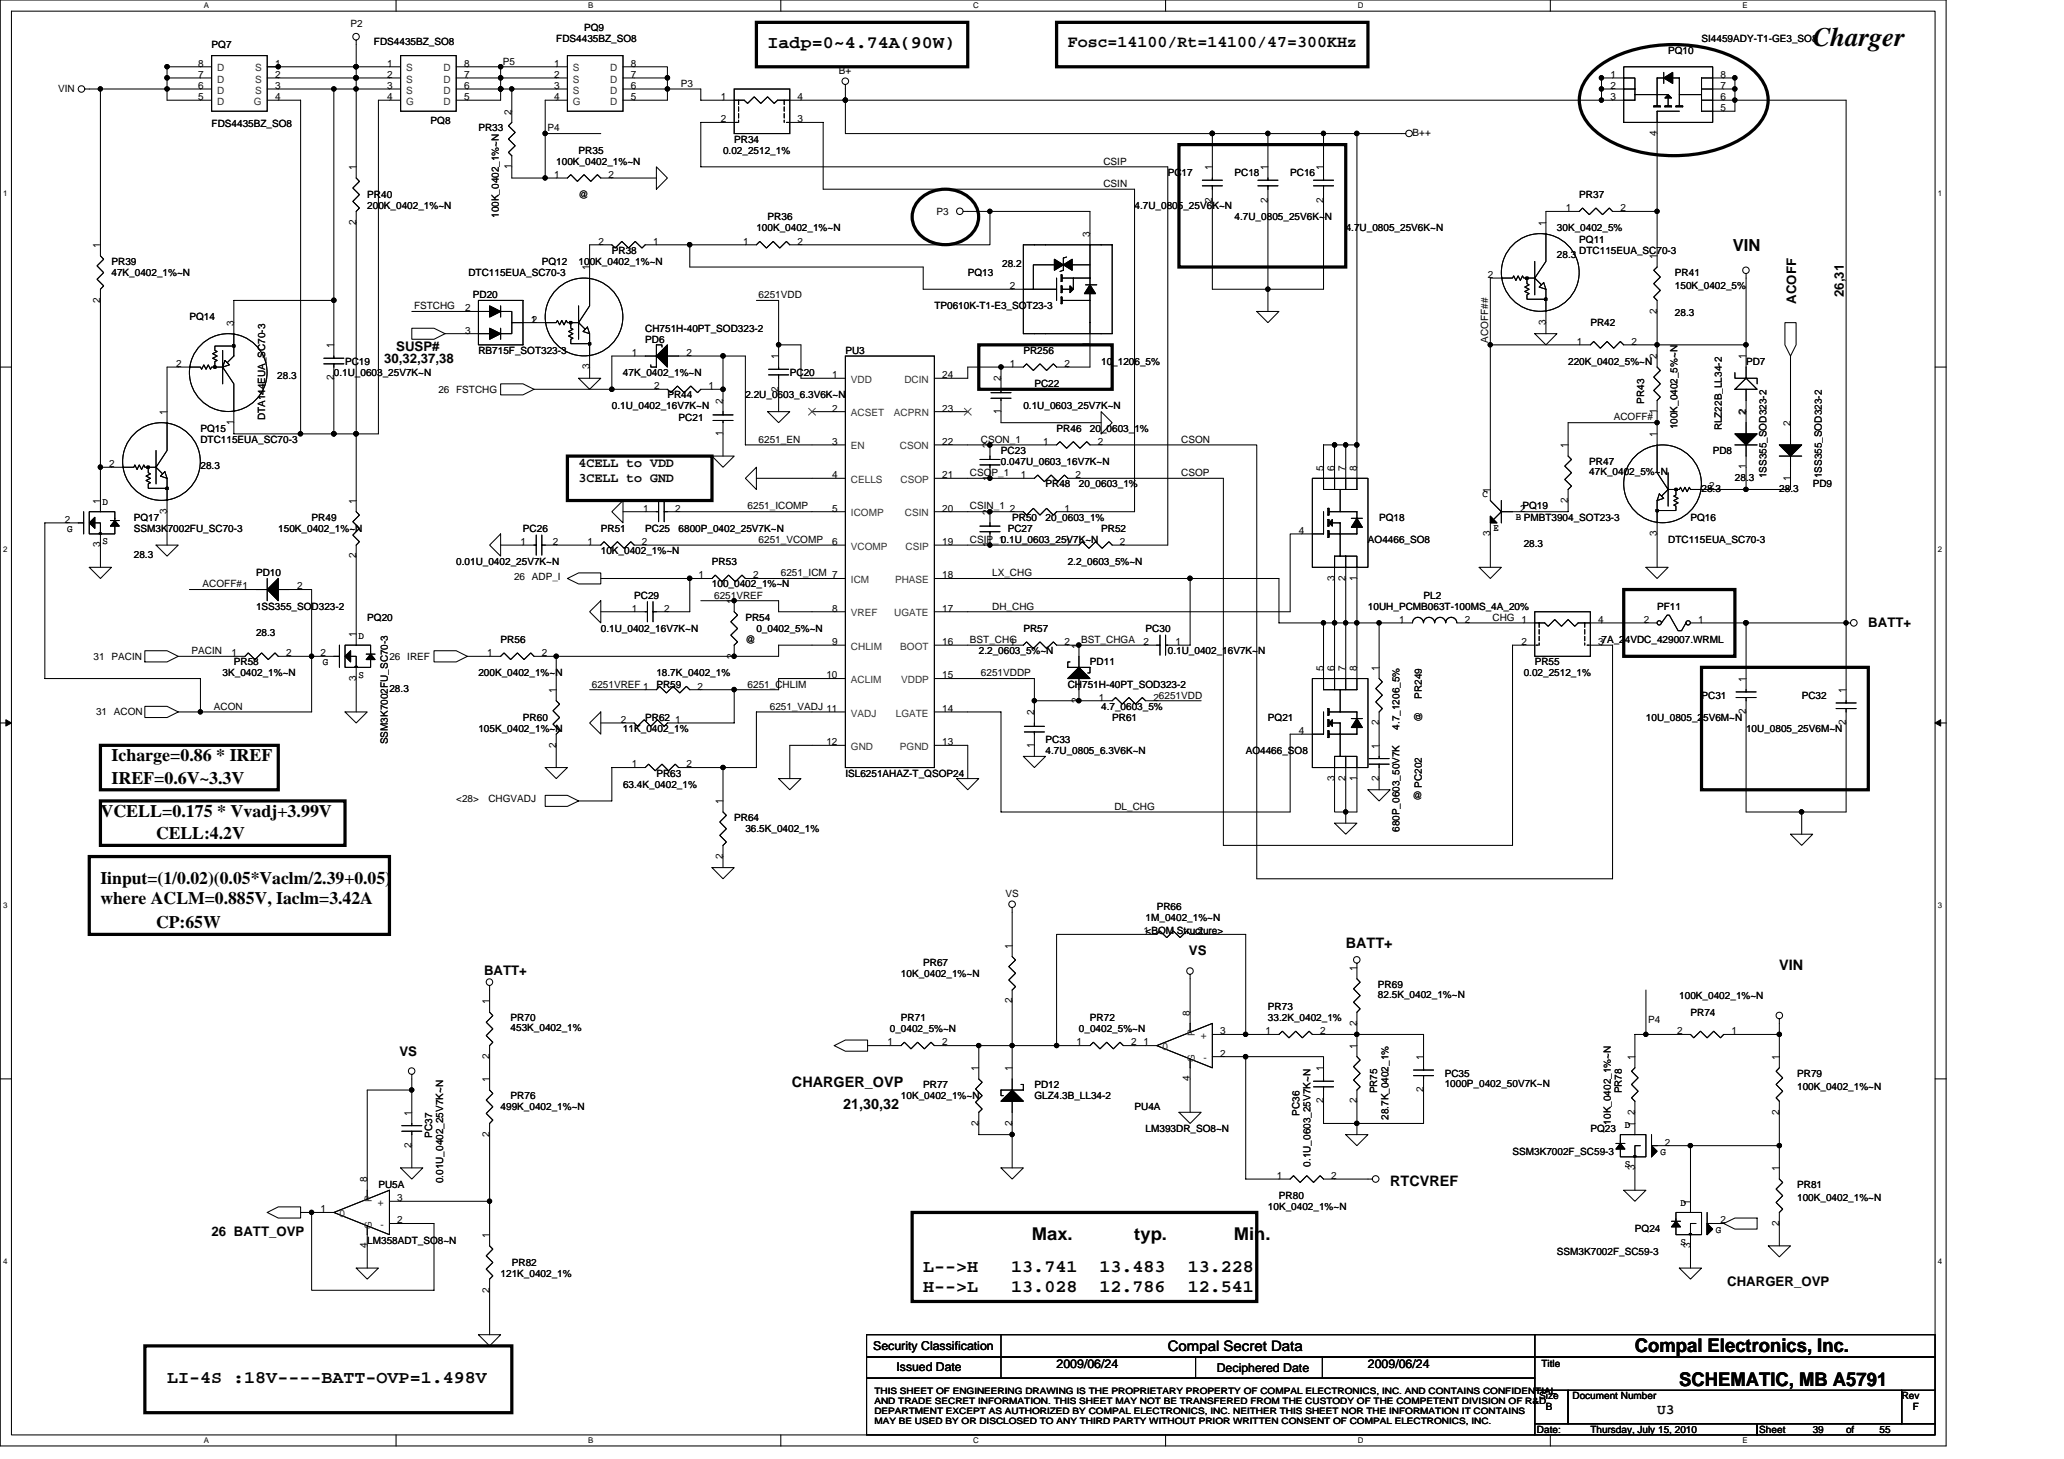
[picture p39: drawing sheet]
<svg xmlns="http://www.w3.org/2000/svg" width="297mm" height="210mm" viewBox="0 0 297 210" stroke-linecap="round" stroke-linejoin="round" font-family="sans-serif">
<defs><g id="words">
<text font-size="3.8" x="260.9" y="6.7">Charger</text>
<g font-size="2.7">
<text x="235.3" y="194.5">Compal Electronics, Inc.</text>
<text x="241.7" y="199.3">SCHEMATIC, MB A5791</text>
</g>
<g font-size="2.5">
<text x="110.5" y="6.9">Iadp=0~4.74A(90W)</text>
<text x="16" y="112.7">IREF=0.6V~3.3V</text>
<text x="16" y="109.5">Icharge=0.86 * IREF</text>
<text x="14.5" y="117.5">VCELL=0.175 * Vvadj+3.99V</text>
<text x="22.5" y="120.7">CELL:4.2V</text>
<text x="14.5" y="127.1">Iinput=(1/0.02)(0.05*Vaclm/2.39+0.05)</text>
<text x="14.5" y="130.1">where ACLM=0.885V, Iaclm=3.42A</text>
<text x="22.5" y="133.5">CP:65W</text>
<text x="148.5" y="178.4">Max.</text>
<text x="163.2" y="178.4">typ.</text>
<text x="177.6" y="178.4">Min.</text>
<text x="132.8" y="183">L--&gt;H</text>
<text x="132.8" y="185.9">H--&gt;L</text>
<text x="145.5" y="183">13.741</text>
<text x="145.5" y="185.9">13.028</text>
<text x="158.2" y="183">13.483</text>
<text x="158.2" y="185.9">12.786</text>
<text x="170.9" y="183">13.228</text>
<text x="170.9" y="185.9">12.541</text>
<text x="24" y="199">LI-4S :18V----BATT-OVP=1.498V</text>
</g>
<g font-size="2.4">
<text x="153.7" y="6.8">Fosc=14100/Rt=14100/47=300KHz</text>
<text x="249.4" y="36.2">VIN</text>
</g>
<g font-size="2.1">
<text x="193.7" y="136.4">BATT+</text>
<text x="256.1" y="139.6">VIN</text>
<text x="114" y="156.4">CHARGER_OVP</text>
<text x="121.3" y="159.6">21,30,32</text>
<text x="200.1" y="170.6">RTCVREF</text>
<text x="168.1" y="194.4">Compal Secret Data</text>
<text x="238.5" y="203.4">U3</text>
</g>
<g font-size="1.9">
<text x="258.5" y="43.7" transform="rotate(-90 258.5 43.7)">ACOFF</text>
<text x="265.4" y="42.7" transform="rotate(-90 265.4 42.7)">26,31</text>
<text x="55.3" y="52.2">30,32,37,38</text>
<text x="57" y="50.6">SUSP#</text>
<text x="83.3" y="67.2">4CELL to VDD</text>
<text x="83.3" y="69.4">3CELL to GND</text>
<text x="268.9" y="90.3">BATT+</text>
<text x="171.1" y="137.5">VS</text>
<text x="69.7" y="140.3">BATT+</text>
<text x="57.5" y="151.9">VS</text>
<text x="30.5" y="177.8">26 BATT_OVP</text>
<text x="248.6" y="185">CHARGER_OVP</text>
</g>
<g font-size="1.8">
<text x="125.7" y="194.2">Security Classification</text>
<text x="129" y="197.3">Issued Date</text>
<text x="152.1" y="196.8">2009/06/24</text>
<text x="175.1" y="197.4">Deciphered Date</text>
<text x="196.9" y="196.8">2009/06/24</text>
</g>
<g font-size="1.4">
<text x="50.5" y="3.9">P2</text>
<text x="84" y="4.5">PQ9</text>
<text x="28.5" y="9.6">8</text>
<text x="28.5" y="11.2">7</text>
<text x="30.5" y="6.9">PQ7</text>
<text x="39.6" y="9.6">1</text>
<text x="39.6" y="11.2">2</text>
<text x="53.8" y="6.4">FDS4435BZ_SO8</text>
<text x="55.7" y="9.6">1</text>
<text x="55.7" y="11.2">2</text>
<text x="66.8" y="9.6">8</text>
<text x="66.8" y="11.2">7</text>
<text x="72.4" y="9.3">P5</text>
<text x="79.7" y="9.6">1</text>
<text x="79.7" y="11.2">2</text>
<text x="80" y="6.1">FDS4435BZ_SO8</text>
<text x="90.8" y="9.6">8</text>
<text x="90.8" y="11.2">7</text>
<text x="120.7" y="10.6">B+</text>
<text x="231.8" y="11.2">1</text>
<text x="240.1" y="7.7">PQ10</text>
<text x="244.9" y="6.1">SI4459ADY-T1-GE3_SO8</text>
<text x="247.6" y="11.2">8</text>
<text x="8.4" y="13.3">VIN</text>
<text x="28.5" y="12.8">6</text>
<text x="28.5" y="14.4">5</text>
<text x="39.6" y="12.8">3</text>
<text x="39.6" y="14.4">4</text>
<text x="55.7" y="12.8">3</text>
<text x="55.7" y="14.4">4</text>
<text x="62" y="17.8">PQ8</text>
<text x="66.8" y="12.8">6</text>
<text x="66.8" y="14.4">5</text>
<text x="73.6" y="16.5" transform="rotate(-90 73.6 16.5)">2</text>
<text x="79.7" y="12.8">3</text>
<text x="79.7" y="14.4">4</text>
<text x="90.8" y="12.8">6</text>
<text x="90.8" y="14.4">5</text>
<text x="98" y="12.5">P3</text>
<text x="103.7" y="14.4">1</text>
<text x="103.7" y="17.6">2</text>
<text x="114.8" y="17.6">3</text>
<text x="114.8" y="14.4">4</text>
<text x="231.8" y="14.4">3</text>
<text x="231.8" y="12.8">2</text>
<text x="247.6" y="14.4">6</text>
<text x="247.6" y="16">5</text>
<text x="247.6" y="12.8">7</text>
<text x="30.5" y="18.3">FDS4435BZ_SO8</text>
<text x="68.9" y="18.9">PR33</text>
<text x="78.8" y="18.9">P4</text>
<text x="80" y="23.7">100K_0402_1%~N</text>
<text x="83.3" y="22.1">PR35</text>
<text x="104.1" y="22.1">0.02_2512_1%</text>
<text x="105.7" y="20.5">PR34</text>
<text x="158.8" y="23.7">CSIP</text>
<text x="203.3" y="19.5">B++</text>
<text x="238.5" y="19.5" transform="rotate(-90 238.5 19.5)">4</text>
<text x="51.2" y="24.5" transform="rotate(-90 51.2 24.5)">1</text>
<text x="52.8" y="28.5">PR40</text>
<text x="73.6" y="24.3" transform="rotate(-90 73.6 24.3)">1</text>
<text x="79.7" y="25.6">1</text>
<text x="83.3" y="28.5">@</text>
<text x="87.6" y="25.6">2</text>
<text x="158.8" y="26.9">CSIN</text>
<text x="168.1" y="25.3">PC17</text>
<text x="174.5" y="29.1" transform="rotate(-90 174.5 29.1)">2</text>
<text x="174.5" y="24.5" transform="rotate(-90 174.5 24.5)">1</text>
<text x="177.7" y="25.3">PC18</text>
<text x="182.5" y="29.1" transform="rotate(-90 182.5 29.1)">2</text>
<text x="182.5" y="24.5" transform="rotate(-90 182.5 24.5)">1</text>
<text x="185.7" y="25.3">PC16</text>
<text x="190.5" y="29.1" transform="rotate(-90 190.5 29.1)">2</text>
<text x="190.5" y="24.5" transform="rotate(-90 190.5 24.5)">1</text>
<text x="227.3" y="28.5">PR37</text>
<text x="14.4" y="35.7" transform="rotate(-90 14.4 35.7)">1</text>
<text x="51.2" y="32.3" transform="rotate(-90 51.2 32.3)">2</text>
<text x="52.8" y="30.1">200K_0402_1%~N</text>
<text x="71.8" y="31.4" transform="rotate(-90 71.8 31.4)">100K_0402_1%~N</text>
<text x="86.1" y="35.2">2</text>
<text x="94" y="35.2">1</text>
<text x="106.9" y="35.2">1</text>
<text x="108.9" y="33.3">100K_0402_1%~N</text>
<text x="110.5" y="31.7">PR36</text>
<text x="114.8" y="35.2">2</text>
<text x="134.8" y="30.9">P3</text>
<text x="156.8" y="34.1" transform="rotate(-90 156.8 34.1)">3</text>
<text x="163.3" y="30.1">4.7U_0805_25V6K~N</text>
<text x="177.7" y="31.7">4.7U_0805_25V6K~N</text>
<text x="193.7" y="33.3">4.7U_0805_25V6K~N</text>
<text x="222.5" y="32.5" transform="rotate(-90 222.5 32.5)">1</text>
<text x="224.1" y="33.3">30K_0402_5%</text>
<text x="225.4" y="30.4">1</text>
<text x="227.3" y="34.9">PQ11</text>
<text x="233.2" y="30.4">2</text>
<text x="16" y="38.1">PR39</text>
<text x="16" y="39.7">47K_0402_1%~N</text>
<text x="67.4" y="39.7">DTC115EUA_SC70-3</text>
<text x="78" y="38.1">PQ12</text>
<text x="83.3" y="38.1">100K_0402_1%~N</text>
<text x="84.8" y="38.9" transform="rotate(-90 84.8 38.9)">1</text>
<text x="88" y="36.5">PR38</text>
<text x="139.3" y="39.7">PQ13</text>
<text x="144.2" y="38.4">28.2</text>
<text x="145.3" y="41.6">2</text>
<text x="214.1" y="40">2</text>
<text x="224.1" y="37.1">28.3</text>
<text x="227.3" y="36.5">DTC115EUA_SC70-3</text>
<text x="238.5" y="37.3" transform="rotate(-90 238.5 37.3)">1</text>
<text x="241" y="39.7">PR41</text>
<text x="241" y="41.6">150K_0402_5%</text>
<text x="14.4" y="43.5" transform="rotate(-90 14.4 43.5)">2</text>
<text x="27.3" y="46.1">PQ14</text>
<text x="33.6" y="46.9" transform="rotate(-90 33.6 46.9)">3</text>
<text x="59.6" y="44.5">FSTCHG</text>
<text x="66.9" y="44.8">2</text>
<text x="66.9" y="48">3</text>
<text x="68" y="42.9">PD20</text>
<text x="76.4" y="46.4">1</text>
<text x="76.5" y="46.4">2</text>
<text x="92.9" y="47.7">CH751H-40PT_SOD323-2</text>
<text x="109.2" y="42.9">6251VDD</text>
<text x="134.5" y="44.5">TP0610K-T1-E3_SOT23-3</text>
<text x="222.5" y="46.7" transform="rotate(-90 222.5 46.7)">3</text>
<text x="228.9" y="46.9">PR42</text>
<text x="238.5" y="45.1" transform="rotate(-90 238.5 45.1)">2</text>
<text x="241" y="45.5">28.3</text>
<text x="25.3" y="52.8">2</text>
<text x="48" y="50.1" transform="rotate(-90 48 50.1)">1</text>
<text x="49.7" y="52.5">PC19</text>
<text x="68.9" y="50.9">RB715F_SOT323-3</text>
<text x="84.8" y="53.1" transform="rotate(-90 84.8 53.1)">3</text>
<text x="90.9" y="51.2">1</text>
<text x="92.9" y="49.3">PD6</text>
<text x="98.8" y="51.2">2</text>
<text x="112" y="51.7" transform="rotate(-90 112 51.7)">1</text>
<text x="121.7" y="50.9">PU3</text>
<text x="145.3" y="52.8">1</text>
<text x="147.3" y="50.9">PR256</text>
<text x="153.2" y="52.8">2</text>
<text x="156.8" y="49.9" transform="rotate(-90 156.8 49.9)">1</text>
<text x="158.5" y="52.5">10_1206_5%</text>
<text x="214.2" y="49.3" transform="rotate(-90 214.2 49.3)">ACOFF##</text>
<text x="225.7" y="52.5">220K_0402_5%~N</text>
<text x="226.9" y="49.6">1</text>
<text x="234.8" y="49.6">2</text>
<text x="238.5" y="51.7" transform="rotate(-90 238.5 51.7)">2</text>
<text x="251.3" y="51.7" transform="rotate(-90 251.3 51.7)">1</text>
<text x="251.3" y="52.5">PD7</text>
<text x="24" y="59.7" transform="rotate(-90 24 59.7)">1</text>
<text x="39.9" y="54.6">28.3</text>
<text x="48" y="54.7" transform="rotate(-90 48 54.7)">2</text>
<text x="48" y="54.1">0.1U_0603_25V7K~N</text>
<text x="63.1" y="56.5">26 FSTCHG</text>
<text x="88.1" y="58.9">0.1U_0402_16V7K~N</text>
<text x="89.7" y="54.1">47K_0402_1%~N</text>
<text x="94.1" y="56">2</text>
<text x="96.1" y="57.3">PR44</text>
<text x="102" y="56">1</text>
<text x="104" y="58.1" transform="rotate(-90 104 58.1)">2</text>
<text x="107.3" y="57.3">2.2U_0603_6.3V6K~N</text>
<text x="112" y="56.3" transform="rotate(-90 112 56.3)">2</text>
<text x="113.7" y="54.1">PC20</text>
<text x="119.7" y="54.4">1</text>
<text x="119.7" y="59.2">2</text>
<text x="135.6" y="59.2">23</text>
<text x="135.6" y="54.4">24</text>
<text x="144" y="59.5" transform="rotate(-90 144 59.5)">1</text>
<text x="144" y="54.9" transform="rotate(-90 144 54.9)">2</text>
<text x="147.3" y="58.9">0.1U_0603_25V7K~N</text>
<text x="148.9" y="55.7">PC22</text>
<text x="236.6" y="58.1" transform="rotate(-90 236.6 58.1)">PR43</text>
<text x="238.5" y="59.5" transform="rotate(-90 238.5 59.5)">1</text>
<text x="251.3" y="59.7" transform="rotate(-90 251.3 59.7)">2</text>
<text x="28.8" y="62.1">PQ15</text>
<text x="28.8" y="63.7">DTC115EUA_SC70-3</text>
<text x="33.6" y="61.2" transform="rotate(-90 33.6 61.2)">1</text>
<text x="38.2" y="60.5" transform="rotate(-90 38.2 60.5)">DTA144EUA_SC70-3</text>
<text x="97.7" y="60.5">PC21</text>
<text x="104" y="62.7" transform="rotate(-90 104 62.7)">1</text>
<text x="109.2" y="63.7">6251_EN</text>
<text x="119.7" y="64">3</text>
<text x="135.6" y="64">22</text>
<text x="141.2" y="63.7">CSON_1</text>
<text x="142.4" y="64.5" transform="rotate(-90 142.4 64.5)">2</text>
<text x="144.1" y="65.3">PC23</text>
<text x="150.1" y="64">1</text>
<text x="152.1" y="62.1">PR46</text>
<text x="156.9" y="62.1">20_0603_1%</text>
<text x="158" y="64">2</text>
<text x="170" y="63.7">CSON</text>
<text x="225.7" y="64.5" transform="rotate(-90 225.7 64.5)">1</text>
<text x="232.2" y="60.5">ACOFF#</text>
<text x="238.5" y="62.9" transform="rotate(-90 238.5 62.9)">1</text>
<text x="241.4" y="61.8" transform="rotate(-90 241.4 61.8)">100K_0402_5%~N</text>
<text x="246.5" y="65.3">PD8</text>
<text x="247.8" y="61.9" transform="rotate(-90 247.8 61.9)">RLZ22B_LL34-2</text>
<text x="257.7" y="61.3" transform="rotate(-90 257.7 61.3)">2</text>
<text x="15.7" y="67.2">2</text>
<text x="28.8" y="67.5">28.3</text>
<text x="119.7" y="68.8">4</text>
<text x="135.6" y="68.8">21</text>
<text x="139.6" y="68.5">CSOP_1</text>
<text x="142.4" y="69.2" transform="rotate(-90 142.4 69.2)">1</text>
<text x="144.1" y="66.9">0.047U_0603_16V7K~N</text>
<text x="146.9" y="68.8">1</text>
<text x="150.5" y="70.1">PR48</text>
<text x="154.8" y="68.8">2</text>
<text x="155.3" y="70.1">20_0603_1%</text>
<text x="170" y="68.5">CSOP</text>
<text x="190.5" y="67.7" transform="rotate(-90 190.5 67.7)">5</text>
<text x="192" y="67.7" transform="rotate(-90 192 67.7)">6</text>
<text x="193.7" y="67.7" transform="rotate(-90 193.7 67.7)">7</text>
<text x="195.3" y="67.7" transform="rotate(-90 195.3 67.7)">8</text>
<text x="213.4" y="71.6">C</text>
<text x="214.5" y="70.9" transform="rotate(-90 214.5 70.9)">1</text>
<text x="228.7" y="66.9">PR47</text>
<text x="228.7" y="68.3">47K_0402_5%~N</text>
<text x="244.9" y="70.7">28.3</text>
<text x="246" y="70.4">2</text>
<text x="249.7" y="69.2">28.3</text>
<text x="251.3" y="67.5" transform="rotate(-90 251.3 67.5)">1</text>
<text x="254.2" y="68.8" transform="rotate(-90 254.2 68.8)">1SS355_SOD323-2</text>
<text x="256.1" y="70.7">28.3</text>
<text x="257.7" y="69.2" transform="rotate(-90 257.7 69.2)">1</text>
<text x="260.9" y="70.1">PD9</text>
<text x="262.2" y="68.8" transform="rotate(-90 262.2 68.8)">1SS355_SOD323-2</text>
<text x="9.3" y="75.2">2</text>
<text x="9.6" y="76.5">G</text>
<text x="14.4" y="72.5" transform="rotate(-90 14.4 72.5)">1</text>
<text x="14.8" y="72.7">D</text>
<text x="19.3" y="74.9">PQ17</text>
<text x="19.3" y="76.5">SSM3K7002FU_SC70-3</text>
<text x="24" y="73.9" transform="rotate(-90 24 73.9)">3</text>
<text x="40" y="76.5">150K_0402_1%~N</text>
<text x="44.8" y="74.9">PR49</text>
<text x="51.2" y="72.5" transform="rotate(-90 51.2 72.5)">1</text>
<text x="75.3" y="76.5">PC26</text>
<text x="86.5" y="76.5">PR51</text>
<text x="92.5" y="73.6">1</text>
<text x="92.9" y="76.5">PC25</text>
<text x="97.2" y="73.6">2</text>
<text x="97.7" y="76.5">6800P_0402_25V7K~N</text>
<text x="107.6" y="73.3">6251_ICOMP</text>
<text x="119.7" y="73.6">5</text>
<text x="135.6" y="73.6">20</text>
<text x="139.6" y="73.3">CSIN_1</text>
<text x="142.4" y="74.1" transform="rotate(-90 142.4 74.1)">2</text>
<text x="145" y="76.5">PC27</text>
<text x="145.3" y="73.6">2</text>
<text x="145.7" y="74.9">PR50</text>
<text x="150.5" y="74.9">20_0603_1%</text>
<text x="153.2" y="73.6">1</text>
<text x="158.5" y="76.5">PR52</text>
<text x="186.9" y="76.8">4</text>
<text x="198.5" y="74.9">PQ18</text>
<text x="214.5" y="77.2" transform="rotate(-90 214.5 77.2)">3</text>
<text x="214.9" y="76.4">E</text>
<text x="218.2" y="74.8">B PMBT3904_SOT23-3</text>
<text x="218.8" y="73.6">2PQ19</text>
<text x="219.1" y="73.3">PQ19</text>
<text x="225.7" y="72.3" transform="rotate(-90 225.7 72.3)">2</text>
<text x="238.5" y="77.2" transform="rotate(-90 238.5 77.2)">3</text>
<text x="243.3" y="74.9">PQ16</text>
<text x="14.4" y="78.7" transform="rotate(-90 14.4 78.7)">3</text>
<text x="14.8" y="78.3">S</text>
<text x="19.3" y="80.3">28.3</text>
<text x="36.8" y="82.9">PD10</text>
<text x="51.2" y="80.3" transform="rotate(-90 51.2 80.3)">2</text>
<text x="65.7" y="81.3">0.01U_0402_25V7K~N</text>
<text x="74" y="83.4">26 ADP_I</text>
<text x="74.9" y="78.4">1</text>
<text x="79.6" y="78.4">2</text>
<text x="84.5" y="78.4">1</text>
<text x="86.5" y="79.7">10K_0402_1%~N</text>
<text x="92.4" y="78.4">2</text>
<text x="100.5" y="83.2">1</text>
<text x="102.5" y="81.3">PR53</text>
<text x="108.4" y="83.2">2</text>
<text x="109.2" y="78.1">6251_VCOMP</text>
<text x="112.4" y="82.9">6251_ICM 7</text>
<text x="119.7" y="78.4">6</text>
<text x="135.6" y="78.4">19</text>
<text x="135.6" y="83.2">18</text>
<text x="139.6" y="78.1">CSIP_10.1U_0603_25V7K~N</text>
<text x="142.4" y="78.7" transform="rotate(-90 142.4 78.7)">1</text>
<text x="142.8" y="82.9">LX_CHG</text>
<text x="153.3" y="78.4">1</text>
<text x="153.7" y="81.3">2.2_0603_5%~N</text>
<text x="161.2" y="78.4">2</text>
<text x="192" y="83.5" transform="rotate(-90 192 83.5)">3</text>
<text x="193.7" y="83.5" transform="rotate(-90 193.7 83.5)">2</text>
<text x="195.3" y="83.5" transform="rotate(-90 195.3 83.5)">1</text>
<text x="196.9" y="78.1">AO4466_SO8</text>
<text x="219.3" y="78.7">28.3</text>
<text x="240.1" y="78.1">DTC115EUA_SC70-3</text>
<text x="29.2" y="84.5">ACOFF#1</text>
<text x="36.8" y="87.7">1SS355_SOD323-2</text>
<text x="42.8" y="84.8">2</text>
<text x="52.8" y="89.3">PQ20</text>
<text x="90.9" y="88">1</text>
<text x="91.3" y="86.1">PC29</text>
<text x="95.6" y="88">2</text>
<text x="102.5" y="84.5">100_0402_1%~N</text>
<text x="102.8" y="86.1">6251VREF</text>
<text x="105.6" y="86.9" transform="rotate(-90 105.6 86.9)">1</text>
<text x="107.3" y="89.3">PR54</text>
<text x="119.7" y="88">8</text>
<text x="135.6" y="88">17</text>
<text x="142.8" y="87.7">DH_CHG</text>
<text x="196.9" y="87.7">10UH_PCMB063T-100MS_4A_20%</text>
<text x="201.4" y="89.6">1</text>
<text x="204.9" y="86.1">PL2</text>
<text x="210.8" y="89.6">2</text>
<text x="214.8" y="89.3">CHG 1</text>
<text x="230" y="89.6">4</text>
<text x="236.6" y="89.6">2</text>
<text x="238.5" y="87.7">PF11</text>
<text x="244.4" y="89.6">1</text>
<text x="13.5" y="94.9">31 PACIN</text>
<text x="27.6" y="94.1">PACIN</text>
<text x="33.3" y="94.4">1</text>
<text x="33.7" y="95.7">PR58</text>
<text x="36.8" y="91.5">28.3</text>
<text x="41.2" y="94.4">2</text>
<text x="46.1" y="94.4">2</text>
<text x="46.5" y="95.7">G</text>
<text x="51.2" y="91.7" transform="rotate(-90 51.2 91.7)">1</text>
<text x="51.6" y="91.9">D</text>
<text x="56" y="94.9">26 IREF</text>
<text x="70.1" y="94.4">1</text>
<text x="72" y="92.5">PR56</text>
<text x="78" y="94.4">2</text>
<text x="86.5" y="90.9">0.1U_0402_16V7K~N</text>
<text x="105.6" y="94.7" transform="rotate(-90 105.6 94.7)">2</text>
<text x="107.3" y="92.5">@</text>
<text x="108.9" y="90.9">0_0402_5%~N</text>
<text x="119.7" y="92.8">9</text>
<text x="135.6" y="92.8">16</text>
<text x="139.6" y="92.5">BST_CHG</text>
<text x="140.9" y="94.1">2.2_0603_5%~N</text>
<text x="145.3" y="92.8">1</text>
<text x="147.3" y="90.9">PR57</text>
<text x="153.2" y="92.8">2</text>
<text x="155.3" y="93.3" transform="rotate(-90 155.3 93.3)">1</text>
<text x="155.6" y="92.5">BST_CHGA</text>
<text x="156.9" y="95.7">PD11</text>
<text x="164.5" y="92.8">2</text>
<text x="164.9" y="90.9">PC30</text>
<text x="168.1" y="94.1">0.1U_0402_16V7K~N</text>
<text x="169.2" y="92.8">1</text>
<text x="218.9" y="92.8">2</text>
<text x="220.9" y="95.7">PR55</text>
<text x="230" y="92.8">37A_24VDC_429007.WRML</text>
<text x="32" y="97.3">3K_0402_1%~N</text>
<text x="51.2" y="97.9" transform="rotate(-90 51.2 97.9)">3</text>
<text x="51.6" y="97.5">S</text>
<text x="56" y="99.5">28.3</text>
<text x="68.9" y="97.3">200K_0402_1%~N</text>
<text x="80" y="99.7" transform="rotate(-90 80 99.7)">1</text>
<text x="85.2" y="98.9">6251VREF 1</text>
<text x="94.5" y="98.9">PR59</text>
<text x="94.5" y="97.3">18.7K_0402_1%</text>
<text x="100.4" y="99.2">2</text>
<text x="107.6" y="98.9">6251_CHLIM</text>
<text x="118.9" y="97.6">10</text>
<text x="135.6" y="97.6">15</text>
<text x="141.2" y="97.3">6251VDDP</text>
<text x="153.7" y="98.9">CH751H-40PT_SOD323-2</text>
<text x="155.3" y="101.2" transform="rotate(-90 155.3 101.2)">2</text>
<text x="158.1" y="100.8">1</text>
<text x="166" y="100.8">26251VDD</text>
<text x="190.5" y="96.5" transform="rotate(-90 190.5 96.5)">5</text>
<text x="192" y="96.5" transform="rotate(-90 192 96.5)">6</text>
<text x="193.7" y="96.5" transform="rotate(-90 193.7 96.5)">7</text>
<text x="195.3" y="96.5" transform="rotate(-90 195.3 96.5)">8</text>
<text x="198.5" y="96.5" transform="rotate(-90 198.5 96.5)">1</text>
<text x="204.6" y="100.5" transform="rotate(-90 204.6 100.5)">PR249</text>
<text x="219.3" y="97.3">0.02_2512_1%</text>
<text x="244.9" y="100.5">PC31</text>
<text x="251.3" y="98.1" transform="rotate(-90 251.3 98.1)">1</text>
<text x="259.3" y="100.5">PC32</text>
<text x="265.7" y="99.7" transform="rotate(-90 265.7 99.7)">1</text>
<text x="13.8" y="102.9">31 ACON</text>
<text x="30.8" y="102.1">ACON</text>
<text x="55.8" y="107.1" transform="rotate(-90 55.8 107.1)">SSM3K7002FU_SC70-3</text>
<text x="68.9" y="105.3">105K_0402_1%~N</text>
<text x="75.3" y="103.7">PR60</text>
<text x="80" y="107.5" transform="rotate(-90 80 107.5)">2</text>
<text x="89.3" y="104">2</text>
<text x="89.7" y="105.3">11K_0402_1%</text>
<text x="92.9" y="103.7">PR62</text>
<text x="97.2" y="104">1</text>
<text x="110.8" y="102.1">6251_VADJ 11</text>
<text x="118.9" y="107.2">12</text>
<text x="135.6" y="107.2">13</text>
<text x="135.6" y="102.4">14</text>
<text x="148.8" y="107.5" transform="rotate(-90 148.8 107.5)">1</text>
<text x="148.8" y="102.9" transform="rotate(-90 148.8 102.9)">2</text>
<text x="150.5" y="106.9">PC33</text>
<text x="158.5" y="102.1">4.7_0603_5%</text>
<text x="160.1" y="103.7">PR61</text>
<text x="182.5" y="103.7">PQ21</text>
<text x="186.9" y="105.6">4</text>
<text x="198.5" y="107.7" transform="rotate(-90 198.5 107.7)">1</text>
<text x="198.5" y="104.4" transform="rotate(-90 198.5 104.4)">2</text>
<text x="201.4" y="105" transform="rotate(-90 201.4 105)">4.7_1206_5%</text>
<text x="204.6" y="103.9" transform="rotate(-90 204.6 103.9)">@</text>
<text x="236.9" y="103.7">10U_0805_25V6M~N</text>
<text x="251.3" y="102.7" transform="rotate(-90 251.3 102.7)">2</text>
<text x="251.3" y="105.3">10U_0805_25V6M~N</text>
<text x="265.7" y="104.4" transform="rotate(-90 265.7 104.4)">2</text>
<text x="89.7" y="113.3">63.4K_0402_1%</text>
<text x="90.9" y="110.4">1</text>
<text x="94.5" y="111.7">PR63</text>
<text x="98.8" y="110.4">2</text>
<text x="121.7" y="111.7">ISL6251AHAZ-T_QSOP24</text>
<text x="150.5" y="108.5">4.7U_0805_6.3V6K~N</text>
<text x="179.3" y="108.5">AO4466_SO8</text>
<text x="192" y="112.4" transform="rotate(-90 192 112.4)">3</text>
<text x="193.7" y="112.4" transform="rotate(-90 193.7 112.4)">2</text>
<text x="195.3" y="112.4" transform="rotate(-90 195.3 112.4)">1</text>
<text x="198.5" y="112.4" transform="rotate(-90 198.5 112.4)">2</text>
<text x="204.6" y="113.3" transform="rotate(-90 204.6 113.3)">PC202</text>
<text x="65.7" y="115.4">&lt;28&gt;</text>
<text x="70.3" y="115.4">CHGVADJ</text>
<text x="104" y="115.7" transform="rotate(-90 104 115.7)">1</text>
<text x="105.7" y="118.1">PR64</text>
<text x="107.3" y="119.7">36.5K_0402_1%</text>
<text x="160.4" y="116.5">DL_CHG</text>
<text x="201.4" y="119.7" transform="rotate(-90 201.4 119.7)">680P_0603_50V7K</text>
<text x="203.3" y="114.9">@</text>
<text x="104" y="123.5" transform="rotate(-90 104 123.5)">2</text>
<text x="144.7" y="129">VS</text>
<text x="166.5" y="130.9">PR66</text>
<text x="145.6" y="136.5" transform="rotate(-90 145.6 136.5)">1</text>
<text x="164.5" y="134.4">1&lt;BOM Structure&gt;</text>
<text x="164.9" y="132.5">1M_0402_1%~N</text>
<text x="172.4" y="134.4">2</text>
<text x="129.7" y="140.5">10K_0402_1%~N</text>
<text x="132.9" y="138.9">PR67</text>
<text x="195.3" y="139.7" transform="rotate(-90 195.3 139.7)">1</text>
<text x="198.3" y="142.1">PR69</text>
<text x="198.3" y="143.6">82.5K_0402_1%~N</text>
<text x="241.7" y="143.7">100K_0402_1%~N</text>
<text x="70.4" y="144.5" transform="rotate(-90 70.4 144.5)">1</text>
<text x="73.5" y="146.9">PR70</text>
<text x="73.5" y="148.4">453K_0402_1%</text>
<text x="128.1" y="148.5">0_0402_5%~N</text>
<text x="129.7" y="146.9">PR71</text>
<text x="145.6" y="144.4" transform="rotate(-90 145.6 144.4)">2</text>
<text x="155.3" y="148.5">0_0402_5%~N</text>
<text x="156.9" y="146.9">PR72</text>
<text x="171.3" y="146.1" transform="rotate(-90 171.3 146.1)">8</text>
<text x="175.6" y="148.8">3</text>
<text x="182.1" y="148.8">1</text>
<text x="182.5" y="145.3">PR73</text>
<text x="182.5" y="146.9">33.2K_0402_1%</text>
<text x="190" y="148.8">2</text>
<text x="195.3" y="147.6" transform="rotate(-90 195.3 147.6)">2</text>
<text x="237.2" y="147.2">P4</text>
<text x="241.4" y="148.8">2</text>
<text x="243.3" y="146.1">PR74</text>
<text x="249.2" y="148.8">1</text>
<text x="70.4" y="155.7" transform="rotate(-90 70.4 155.7)">1</text>
<text x="70.4" y="152.4" transform="rotate(-90 70.4 152.4)">2</text>
<text x="127.7" y="150.4">1</text>
<text x="135.6" y="150.4">2</text>
<text x="140.8" y="154.1" transform="rotate(-90 140.8 154.1)">1</text>
<text x="145.6" y="154.1" transform="rotate(-90 145.6 154.1)">1</text>
<text x="154.9" y="150.4">1</text>
<text x="162.8" y="150.4">2</text>
<text x="164.5" y="150.4">1</text>
<text x="171.3" y="155.6" transform="rotate(-90 171.3 155.6)">4</text>
<text x="175.6" y="152">2</text>
<text x="190.5" y="154.1" transform="rotate(-90 190.5 154.1)">1</text>
<text x="195.3" y="150.9" transform="rotate(-90 195.3 150.9)">1</text>
<text x="204.8" y="152.5" transform="rotate(-90 204.8 152.5)">1</text>
<text x="207.9" y="154.9">PC35</text>
<text x="235.3" y="152.5" transform="rotate(-90 235.3 152.5)">1</text>
<text x="256" y="152.5" transform="rotate(-90 256 152.5)">1</text>
<text x="258.6" y="154.9">PR79</text>
<text x="59.2" y="160.5" transform="rotate(-90 59.2 160.5)">1</text>
<text x="72" y="159.7">499K_0402_1%~N</text>
<text x="73.5" y="158.1">PR76</text>
<text x="129.7" y="158.1">10K_0402_1%~N</text>
<text x="132.9" y="156.5">PR77</text>
<text x="140.8" y="161.9" transform="rotate(-90 140.8 161.9)">2</text>
<text x="145.6" y="161.9" transform="rotate(-90 145.6 161.9)">2</text>
<text x="148.9" y="156.5">PD12</text>
<text x="148.9" y="158.1">GLZ4.3B_LL34-2</text>
<text x="163.3" y="159.7">PU4A</text>
<text x="187" y="160.5" transform="rotate(-90 187 160.5)">PC36</text>
<text x="190.5" y="158.7" transform="rotate(-90 190.5 158.7)">2</text>
<text x="195.3" y="158.7" transform="rotate(-90 195.3 158.7)">2</text>
<text x="198.2" y="157.3" transform="rotate(-90 198.2 157.3)">PR75</text>
<text x="199.8" y="161.1" transform="rotate(-90 199.8 161.1)">28.7K_0402_1%</text>
<text x="204.8" y="157.2" transform="rotate(-90 204.8 157.2)">2</text>
<text x="207.9" y="156.4">1000P_0402_50V7K~N</text>
<text x="231.8" y="161.8" transform="rotate(-90 231.8 161.8)">10K_0402_1%~N</text>
<text x="233.4" y="157.3" transform="rotate(-90 233.4 157.3)">PR78</text>
<text x="235.3" y="160.4" transform="rotate(-90 235.3 160.4)">2</text>
<text x="256" y="160.4" transform="rotate(-90 256 160.4)">2</text>
<text x="258.6" y="156.8">100K_0402_1%~N</text>
<text x="59.2" y="165.2" transform="rotate(-90 59.2 165.2)">2</text>
<text x="62.2" y="163.7" transform="rotate(-90 62.2 163.7)">PC37</text>
<text x="70.4" y="163.6" transform="rotate(-90 70.4 163.6)">2</text>
<text x="164.9" y="162.9">LM393DR_SO8~N</text>
<text x="188.6" y="167.9" transform="rotate(-90 188.6 167.9)">0.1U_0603_25V7K~N</text>
<text x="217.7" y="166.1">SSM3K7002F_SC59-3</text>
<text x="228.9" y="162.9">PQ23</text>
<text x="233.8" y="162.3">D</text>
<text x="233.8" y="167.9">S</text>
<text x="235.3" y="162.1" transform="rotate(-90 235.3 162.1)">1</text>
<text x="238.9" y="166.1">G</text>
<text x="239.6" y="164.8">2</text>
<text x="52.8" y="170.1" transform="rotate(-90 52.8 170.1)">8</text>
<text x="54.5" y="170.9">PU5A</text>
<text x="57.2" y="172.8">3</text>
<text x="63.8" y="170.3" transform="rotate(-90 63.8 170.3)">0.01U_0402_25V7K~N</text>
<text x="183.7" y="169.6">1</text>
<text x="184.1" y="172.5">PR80</text>
<text x="191.6" y="169.6">2</text>
<text x="235.3" y="168.4" transform="rotate(-90 235.3 168.4)">3</text>
<text x="241.8" y="173.5">D</text>
<text x="243.3" y="173.3" transform="rotate(-90 243.3 173.3)">1</text>
<text x="256" y="168.5" transform="rotate(-90 256 168.5)">1</text>
<text x="258.6" y="170.9">PR81</text>
<text x="258.6" y="172.8">100K_0402_1%~N</text>
<text x="46.1" y="174.4">1</text>
<text x="52.8" y="179.6" transform="rotate(-90 52.8 179.6)">4</text>
<text x="52.9" y="178.9">LM358ADT_SO8~N</text>
<text x="57.2" y="176">2</text>
<text x="70.4" y="178.1" transform="rotate(-90 70.4 178.1)">1</text>
<text x="182.5" y="174.1">10K_0402_1%~N</text>
<text x="235.3" y="177.3">PQ24</text>
<text x="241.8" y="179.1">S</text>
<text x="243.3" y="179.6" transform="rotate(-90 243.3 179.6)">3</text>
<text x="246.9" y="177.3">G</text>
<text x="247.6" y="176">2</text>
<text x="256" y="176.4" transform="rotate(-90 256 176.4)">2</text>
<text x="70.4" y="185.9" transform="rotate(-90 70.4 185.9)">2</text>
<text x="72" y="183.7">121K_0402_1%</text>
<text x="73.7" y="182.1">PR82</text>
<text x="224.1" y="180.5">SSM3K7002F_SC59-3</text>
<text x="221.8" y="196.7">Title</text>
<text x="221.5" y="201.3">Size</text>
<text x="222.5" y="202.9">B</text>
<text x="226.3" y="201.3">Document Number</text>
<text x="273.7" y="201.3">Rev</text>
<text x="275.3" y="202.9">F</text>
<text x="221.2" y="206.1">Date:</text>
<text x="228.9" y="206.1">Thursday, July 15, 2010</text>
<text x="253.2" y="206.1">Sheet</text>
<text x="260.9" y="206.1">39</text>
<text x="265.7" y="206.1">of</text>
<text x="270.5" y="206.1">55</text>
</g>
<g font-size="1.4" fill="#333">
<text x="31.3" y="10.3">D</text>
<text x="31.3" y="11.9">D</text>
<text x="36.7" y="10.3">S</text>
<text x="36.7" y="11.9">S</text>
<text x="58.5" y="10.3">S</text>
<text x="58.5" y="11.9">S</text>
<text x="63.8" y="10.3">D</text>
<text x="63.8" y="11.9">D</text>
<text x="82.5" y="10.3">S</text>
<text x="82.5" y="11.9">S</text>
<text x="87.8" y="10.3">D</text>
<text x="87.8" y="11.9">D</text>
<text x="31.3" y="13.5">D</text>
<text x="31.3" y="15.1">D</text>
<text x="36.5" y="15.1">G</text>
<text x="36.7" y="13.5">S</text>
<text x="58.5" y="13.5">S</text>
<text x="58.5" y="15.1">G</text>
<text x="63.8" y="13.5">D</text>
<text x="63.8" y="15.1">D</text>
<text x="82.5" y="13.5">S</text>
<text x="82.5" y="15.1">G</text>
<text x="87.8" y="13.5">D</text>
<text x="87.8" y="15.1">D</text>
<text x="122.5" y="55.1">VDD</text>
<text x="122.5" y="59.9">ACSET</text>
<text x="128.6" y="59.9">ACPRN</text>
<text x="130.2" y="55.1">DCIN</text>
<text x="122.5" y="64.7">EN</text>
<text x="129.5" y="64.7">CSON</text>
<text x="122.5" y="69.5">CELLS</text>
<text x="129.6" y="69.5">CSOP</text>
<text x="122.5" y="74.3">ICOMP</text>
<text x="130.2" y="74.3">CSIN</text>
<text x="122.5" y="79.1">VCOMP</text>
<text x="122.5" y="83.9">ICM</text>
<text x="128.8" y="83.9">PHASE</text>
<text x="130.3" y="79.1">CSIP</text>
<text x="122.5" y="88.7">VREF</text>
<text x="128.7" y="88.7">UGATE</text>
<text x="122.5" y="93.5">CHLIM</text>
<text x="129.6" y="93.5">BOOT</text>
<text x="122.5" y="98.3">ACLIM</text>
<text x="129.7" y="98.3">VDDP</text>
<text x="122.5" y="107.9">GND</text>
<text x="122.5" y="103.1">VADJ</text>
<text x="128.9" y="103.1">LGATE</text>
<text x="129.5" y="107.9">PGND</text>
<text x="172" y="149" transform="rotate(-90 172 149)">P</text>
<text x="172.8" y="149.5">+</text>
<text x="167.3" y="151.1">0</text>
<text x="172" y="152.8" transform="rotate(-90 172 152.8)">G</text>
<text x="173.2" y="152.7">-</text>
<text x="53.5" y="173" transform="rotate(-90 53.5 173)">P</text>
<text x="54.4" y="173.5">+</text>
<text x="48.8" y="175.1">0</text>
<text x="53.5" y="176.8" transform="rotate(-90 53.5 176.8)">G</text>
<text x="54.8" y="176.7">-</text>
</g>
<g font-size="1.3">
<text x="125.8" y="200.5">THIS SHEET OF ENGINEERING DRAWING IS THE PROPRIETARY PROPERTY OF COMPAL ELECTRONICS, INC. AND CONTAINS CONFIDENTIAL</text>
<text x="125.8" y="202">AND TRADE SECRET INFORMATION. THIS SHEET MAY NOT BE TRANSFERED FROM THE CUSTODY OF THE COMPETENT DIVISION OF R&amp;D</text>
<text x="125.8" y="203.5">DEPARTMENT EXCEPT AS AUTHORIZED BY COMPAL ELECTRONICS, INC. NEITHER THIS SHEET NOR THE INFORMATION IT CONTAINS</text>
<text x="125.8" y="204.9">MAY BE USED BY OR DISCLOSED TO ANY THIRD PARTY WITHOUT PRIOR WRITTEN CONSENT OF COMPAL ELECTRONICS, INC.</text>
</g>
<g font-size="1.1">
<text x="29.3" y="1.2">A</text>
<text x="84.7" y="1.2">B</text>
<text x="140" y="1.2">C</text>
<text x="195.4" y="1.2">D</text>
<text x="250.8" y="1.2">E</text>
<text x=".4" y="28.2">1</text>
<text x="278.9" y="28.2">1</text>
<text x=".4" y="79.4">2</text>
<text x="278.9" y="79.4">2</text>
<text x=".4" y="130.6">3</text>
<text x="278.9" y="130.6">3</text>
<text x=".4" y="181.8">4</text>
<text x="278.9" y="181.8">4</text>
<text x="29.3" y="207.6">A</text>
<text x="84.7" y="207.6">B</text>
<text x="140" y="207.6">C</text>
<text x="195.4" y="207.6">D</text>
<text x="250.8" y="207.6">E</text>
</g>
</g></defs>
<path d="M0 0h280.1v208h-280.1zM1.6 1.6h276.9v204.8h-276.9z" fill="none" stroke="#000" stroke-width=".15"/>
<g fill="#fff">
<path d="M29.3 .2h.8v1.2h-.8z"/>
<path d="M29.3 206.6h.8v1.3h-.8z"/>
</g>
<path d="M57 0v1.6M57 206.4v1.6" fill="none" stroke="#000" stroke-width=".15"/>
<g fill="#fff">
<path d="M84.7 .2h.7v1.2h-.7z"/>
<path d="M84.7 206.6h.7v1.3h-.7z"/>
</g>
<path d="M112.4 0v1.6M112.4 206.4v1.6" fill="none" stroke="#000" stroke-width=".15"/>
<g fill="#fff">
<path d="M140 .2h.8v1.2h-.8z"/>
<path d="M140 206.6h.8v1.3h-.8z"/>
</g>
<path d="M167.7 0v1.6M167.7 206.4v1.6" fill="none" stroke="#000" stroke-width=".15"/>
<g fill="#fff">
<path d="M195.4 .2h.8v1.2h-.8z"/>
<path d="M195.4 206.6h.8v1.3h-.8z"/>
</g>
<path d="M223.1 0v1.6M223.1 206.4v1.6" fill="none" stroke="#000" stroke-width=".15"/>
<g fill="#fff">
<path d="M250.8 .2h.7v1.2h-.7z"/>
<path d="M250.8 206.6h.7v1.3h-.7z"/>
<path d="M.4 27.2h.7v1.3h-.7z"/>
<path d="M278.9 27.2h.6v1.3h-.6z"/>
<path d="M.4 78.4h.7v1.3h-.7z"/>
<path d="M278.9 78.4h.6v1.3h-.6z"/>
</g>
<path d="M0 52.8h1.6M278.5 52.8h1.6" fill="none" stroke="#000" stroke-width=".15"/>
<g fill="#fff">
<path d="M.4 129.6h.7v1.3h-.7z"/>
<path d="M278.9 129.6h.6v1.3h-.6z"/>
</g>
<path d="M0 104h1.6M278.5 104h1.6" fill="none" stroke="#000" stroke-width=".15"/>
<path d="M.8 103.5l.8 .5-.8 .5zM278.5 104l.8-.5v1z" fill="#000" stroke="#000" stroke-width=".14"/>
<g fill="#fff">
<path d="M.4 180.8h.7v1.3h-.7z"/>
<path d="M278.9 180.8h.6v1.3h-.6z"/>
</g>
<g fill="none" stroke="#000" stroke-width=".15">
<path d="M14.5 12.8v24l.4 .5-.9 .9 .9 1-.9 1 .9 .9-.4 .5v32M24 11.2h6.5M30.5 8h8v8h-8zM30.5 9.6h-6.5v4.8h6.5M30.5 12.8h-18.3M38.5 14.4h4.8v48M38.5 11.2h19.2M38.5 12.8h19.2M38.5 9.6h19.2M48 12.8v38.7M51.3 5.8v19.8l.4 .5-.9 1 .9 .9-.9 1 .9 .9-.4 .5v43.2l.4 .5-.9 1 .9 .9-.9 1 .9 .9-.4 .5v14.4M57.7 8h8v8h-8z"/>
<path d="M57.7 14.4h-3.2v48h-20.8v-7.2l-1.7-2.4M65.7 11.2h16M65.7 12.8h16M65.7 9.6h16M72 9.6v4.8h-6.3M73.7 12.8v4.8l-.5 .5 .9 1-.9 .9 .9 1-.9 .9 .5 .5v3.2h8l.4-.5 1 1 .9-1 1 1 1-1 .5 .5h8M78.5 19.2h8M81.7 14.4h-3.2v11.2M81.7 8h8v8h-8zM89.7 9.6h6.4v1.6M89.7 11.2h6.4v1.6h4.8v1.6h6.2l.5 .5 .9-1 1 1 1-1 .9 1 .5-.5h123.4v-1.6M89.7 12.8h6.4v1.6h-6.4"/>
<path d="M105.7 17.6h-4.8v6.4h67.2v54.4h-8l-.5-.5-1 1-.9-1-1 1-1-1-.4 .5h-20.8M105.7 12.8h8v6.4h-8zM105.8 17.6h.3M106.3 14.4v.6M106.3 15.4v.6M106.3 16.3v.7M106.3 17.3v.3M112.9 14.4v.6M112.9 15.4v.6M112.9 16.3v.7M112.9 17.3v.3M113.2 17.6h.3"/>
<path d="M113.7 17.6h4.8v9.6h44.8v46.4h-11.2l-.5 .5-1-1-.9 1-1-1-1 1-.4-.5h-12.8M121.7 12.2v7h52.8v6.7M182.5 19.2v6.7M190.5 19.2v6.7M195.3 19.2v51.2h-4.8v-6.4h1.6M202.3 19.2h-27.8M230.5 12.8h4.8M233.7 9.6h12.8v8h-12.8zM235.3 12.8v-1.6h-4.8v3.2M235.3 13.6h4.8M238 15.2h.9v.2h-.9zM239.4 11.2h-.9v4"/>
<path d="M239.4 10.4v1.6M239.6 15.2h1v.2h-1zM240.1 14.1v1.1M240.7 11.2h1v4M241.2 15.2h1v.2h-1zM241.7 16h-3.2v22.4l-.5 .5 .9 1-.9 .9 .9 1-.9 .9 .5 .5v9.6l.4 .5-.9 1 .9 .9-.9 1 .9 .9-.4 .5v10.4l1.6 2.4M241.7 13.6h3.2M244.9 14.4h20.8v86.7M244.9 11.2h4.8v4.8h-4.8zM244.9 12.8h4.8M94.5 24l1.6 1.6-1.6 1.6zM99.3 35.2v3.2h33.6v3.2h19.2"/>
<path d="M138.6 30.4h3.9v4.8h-28.8l-.5-.5-1 1-.9-1-1 1-1-1-.4 .5h-16l-.5 .5-1-1-.9 1-1-1-1 1-.4-.5h-3.2v8.8l-1.6 2.4M142.5 30.4h14.4v10.6M147.3 35.2h12.8v12.8h-12.8zM151.7 38.1h-3v3.5M152.7 39.5h.2v1h-.2zM153.5 37l-.5 .1v1.8l-.5 .2M154.3 38.1h2.6M173 26.7h2.9M173 25.9h2.9M174.5 26.7v14.9h16v-14.9M181 26.7h2.9M181 25.9h2.9"/>
<path d="M182.5 26.7v18.1M189 26.7h2.9M189 25.9h2.9M219.6 39.9h.3v.3h-.3zM220.9 37.6v4.8M238.5 30.4h-6.4l-.5-.5-1 1-.9-1-1 1-.9-1-.5 .5h-4.8v7.2l-1.6 2.4M251.3 39.4v15M30.8 52.7h.3v.3h-.3zM32 52.8h-1.5l-.2 .3-.3-.6-.3 .6-.4-.6-.3 .6-.2-.3h-4.8v12l-1.5 2.4M32 50.4v4.8M32.4 51.9l.6 .6-1 .3zM33.5 49.6h.3v.3h-.3z"/>
<path d="M33.7 49.8h-2.8v.6l.4 .2-.7 .3 .7 .3-.7 .3 .7 .4-.4 .1v.8M46.6 52.3h2.9M46.6 51.5h2.9M48 52.3v10.1M48 43.2h-14.3v8l-1 1M59.3 47.2h3.2l1.5 .8-1.5 .8h-3.2zM68.9 43.2h6.4v6.4h-6.4zM70.5 48h-6.5M70.5 44.8h-11.2M72 55.2h3.3l1.6 .8-1.6 .8h-3.3zM72 44.8h1.7v3.2h-1.7M72 44v1.6"/>
<path d="M72 47.2v1.6M73.7 46.4h6.3l.2-.3 .3 .6 .4-.6 .3 .6 .3-.6 .2 .3h1.6M82 46.2h.3v.4h-.3zM82.1 46.4v.8l.4 .2-.7 .3 .7 .3-.7 .3 .7 .4-.4 .1v.6h2.8M83.3 54.4h3.2l-1.6 1.6zM83.3 44v4.8M83.3 46.4l.9 1M84.5 47.1l.4 .9-1-.3zM84.7 49.3h.3v.3h-.3zM84.9 48v6.4M94.5 51.2h-6.4v4.8M95.3 49.9v-.3h-.8v3.2h-.8v-.3"/>
<path d="M96.1 51.2h11.2v12.8h14.4M102.6 59.7h2.9M104.1 56h-3.2l-.5 .5-1-1-.9 1-1-1-1 1-.4-.5h-19.2M104.1 51.2v8.5M108.9 43.2h3.2v9.9M110.5 59.2h3.2l-1.6 1.6zM110.6 53.9h2.9M110.6 53.1h2.9M112.1 49.6h3.2v4.8h6.4M112.1 53.9v5.3M116.9 59.2h4.8M121.7 51.2h12.8v59.2h-12.8z"/>
<path d="M134.5 54.4h4.8v-1.6h4.8v3.7M134.5 59.2h4.8M142.6 56.5h2.9M142.6 57.3h2.9M144.1 57.3v3.5h14.4M152.1 40v3.2M152.7 42.7h.2v1h-.2zM152.7 41.1h.2v1h-.2zM152.9 43.2h4v9.6h-4.8l-.5-.5-1 1-.9-1-1 1-1-1-.4 .5h-3.2M152.9 41.6h1.1M152.9 40h4M154.5 40v1.6"/>
<path d="M156.2 41h1.6M156.9 42.2v1M158.5 59.2l1.6 1.6-1.6 1.6zM180.9 44.8h3.2l-1.6 1.6zM214.5 49.6h14.4l.5-.5 .9 1 1-1 .9 1 1-1 .5 .5h17.6M219.7 40v.8l.4 .2-.7 .3 .7 .3-.7 .3 .7 .3-.4 .2v.7h2.8M220.9 48h3.2l-1.6 1.6zM220.9 40h-1.6l-.2-.3-.3 .6-.3-.6-.3 .6-.4-.6-.1 .3h-3.2v32l1.6 1.6-1.2 1.1M220.9 40l.9 1M221.5 41.3l.7-.6 .3 .9zM222.3 42.9h.3v.3h-.3zM222.5 41.6v6.4"/>
<path d="M249.7 56l1.6-1.6 1.6 1.6zM249.7 53.6v.8h3.2v.8M251.3 56v6.4M256.9 46.4h1.6v3.2l-.8 1.6-.8-1.6zM257.7 51.2v12.8M12 75.2h-5.5v22.4h22.3v4.8M12 73.6v3.2M14.3 76.8v-.1h.3v.1h-.1M14.5 73.6h-1.7v3.2h1.7v-1.6h-.9M14.5 73.6h2v1.3M14.5 76.8v4.8M14.5 67.2h4.8l.1-.3 .3 .6 .3-.6 .4 .6 .3-.6 .1 .3h1.7"/>
<path d="M15.9 74.9h1.3M16.5 75.7v1.1h-2M21.2 67.1h.3v.3h-.3zM21.3 67.2v.8l.4 .2-.7 .3 .7 .3-.7 .3 .7 .3-.4 .2v.7h2.7M22.5 78.4h3.2l-1.7 1.6zM22.5 64.8v4.8M22.5 67.2l.9 1M23.7 67.9l.3 .9-.9-.3zM23.9 70.1h.3v.3h-.3zM24 68.8v9.6M72 76.8v3.2l-1.5-1.6zM72 78.4h5.2"/>
<path d="M77.2 77v2.9M78 78.4h8.5l.4-.5 1 1 1-1 .9 1 1-1 .5 .5h30.4M78 77v2.9M89.7 72v3.2l-1.6-1.6zM89.7 73.6h5.1M94.8 72.2v2.9M95.6 73.6h26.1M95.6 72.2v2.9M102.5 65.6h3.2l-1.6 1.6zM102.6 60.5h2.9M104.1 60.5v5.1M108.9 68.8h12.8"/>
<path d="M108.9 67.2v3.2l-1.6-1.6zM134.5 64h17.6l.4-.5 1 1 1-1 .9 1 1-1 .5 .5h24v62.4h51.2v-33.6h-3.2M134.5 68.8h14.4l.4-.5 1 1 1-1 .9 1 1-1 .5 .5h22.4v52.8h41.6v-28.8h3.2M141 66.1h2.9M141 66.9h2.9M141 75.7h2.9M141 76.5h2.9M142.5 64v2.1M142.5 66.9v1.9M142.5 73.6v2.1M142.5 76.5v1.9M188.9 68.8h8v12.8h-8z"/>
<path d="M190.5 73.6v3.2h-4.8v11.2h-51.2M191.1 76.3h.2v1h-.2zM191.1 74.7h.2v1h-.2zM191.1 73.1h.2v1h-.2zM191.3 73.6h4v1M191.7 75.2h1.2v4.8M192.1 64h1.6v6.4M192.1 64v6.4M192.9 70.4v3.2M193.7 64h1.6M194.5 74.6h1.6M195.3 75.9v.9h-4"/>
<path d="M214.5 75.2v6.4M216.1 72v3.2M238.3 73.3h.3v.3h-.3zM238.5 60.8h-12.8v4.8l.5 .5-1 1 1 .9-1 1 1 .9-.5 .5v3.2h-9.6M238.5 72v9.6M238.8 71.1l.6 .6-.9 .3zM240.1 68v4.8M240.1 70.4l-1 1M241 70.3h.4v.3h-.4zM241.2 70.4v.8l-.3 .2 .6 .3-.6 .3 .6 .3-.6 .4 .3 .1v.6h-2.7M249.7 64h3.2M251.3 64v6.4"/>
<path d="M256.1 65.6h3.2M257.7 65.6v4.8h-14.4l-.2-.3-.3 .6-.3-.6-.3 .6-.4-.6-.1 .3h-1.6M12.8 81.6h3.2l-1.5 1.6zM20.8 93.6h3.2l1.7 .8-1.7 .8h-3.2zM25.7 94.4h9.6l.4-.5 1 1 1-1 .9 1 1-1 .4 .5h8.8M27.3 84.8h11.2M38.5 83.2v3.2M40 84.8h4.8v17.6h-19.1M48.8 92.8v3.2M51.1 96v-.1h.3v.1h-.1M51.3 92.8h-1.6v3.2h1.6v-1.6h-.8M51.3 92.8h2v1.3"/>
<path d="M51.3 96v6.4M52.7 94.1h1.3M53.3 94.9v1.1h-2M62.5 93.6h3.2l1.6 .8-1.6 .8h-3.2zM80 94.4v6.4l.5 .5-.9 1 .9 .9-.9 1 .9 .9-.5 .5v4.8M81.7 83.2l1.6-.8h3.2v1.6h-3.2zM84.9 88l1.6-1.6v3.2zM86.5 83.2h16l.4-.5 1 1 1-1 .9 1 1-1 .5 .5h14.4M93.2 88h-6.7M93.2 86.6v2.9M94 86.6v2.9M99.3 83.2v4.8h-5.3"/>
<path d="M100.9 86.4h11.2v1.6h9.6M105.7 86.4v1.6l.4 .5-.9 1 .9 .9-.9 1 .9 1-.4 .4v1.6M105.7 99.2v4.8h-9.6l-.5 .5-1-1-.9 1-1-1-1 1-.4-.5h-4.8M121.7 97.6h-9.6v1.6h-12.8l-.5-.5-1 1-.9-1-1 1-1-1-.4 .5h-9.6M121.7 92.8h-9.6v1.6h-35.2l-.5-.5-1 1-.9-1-1 1-1-1-.5 .5h-4.7M134.5 92.8h12.8l.4-.4 1 .9 1-.9 .9 .9 1-.9 .5 .4h14.8M134.5 83.2h49.6v6.4h19.2M134.5 97.6h14.4v6.9M154 95.2h-.3v.8h3.2v.8h-.4M155.3 92.8v3.2M155.3 97.6v3.2M166.9 91.4v2.9"/>
<path d="M167.7 91.4v2.9M171.3 83.2v9.6h-3.6M188.9 97.6h8v12.8h-8zM192.9 99.2v3.2M193.7 80h1.6v19.2h-4.8v-9.6M193.7 80h-1.6v19.2M193.7 80v19.2M198.5 89.6v8l.4 .5-.9 1 .9 .9-.9 1 .9 .9-.4 .5v6.7M203.3 89.6a.78 .78 0 0 1 .8-.8 .78 .78 0 0 1 .7 .8 .8 .8 0 0 1 .9-.8 .8 .8 0 0 1 .8 .8M206.5 89.6a.78 .78 0 0 1 .8-.8 .78 .78 0 0 1 .7 .8M208.1 89.6a.79 .79 0 0 1 .8-.8 .79 .79 0 0 1 .8 .8M209.7 89.6h12.6l.5 .5 .9-1 1 1 1-1 .9 1 .5-.5h11.4"/>
<path d="M212.9 81.6h3.2l-1.6 1.6zM220.9 88h8v6.4h-8zM221 92.8h.4M221.5 89.6v.7M221.5 90.6v.6M221.5 91.5v.7M221.5 92.5v.3M228.1 89.6v.7M228.1 90.6v.6M228.1 91.5v.7M228.1 92.5v.3M228.4 92.8h.3"/>
<path d="M236.9 81.6h3.2l-1.6 1.6zM239.1 89.6l.8-1.1h.3l1.3 2.2h.5l.6-1.1M243.3 89.6h23M249.8 99.5h2.9M251.3 89.6v9.9M20.8 101.6h3.2l1.7 .8-1.7 .8h-3.2zM49.7 102.4h3.1l-1.5 1.6zM78.5 110.4h3.2l-1.7 1.6zM78.5 114.4h3.2l1.6 .8-1.6 .8h-3.2zM84.9 104l1.6-1.6v3.2zM104.1 110.4v6.4l.4 .5-.9 1 .9 .9-.9 1 .9 .9-.4 .5v3.2M112.1 112h3.2l-1.6 1.6z"/>
<path d="M121.7 102.4h-12.8v8h-11.2l-.5-.5-1 1-.9-1-1 1-1-1-.4 .5h-4.8v4.8h-4.8M121.7 107.2h-8v4.8M134.5 102.4h9.6v14.4h41.6v-11.2h4.8v-3.2M134.5 107.2h4.8v4.8M137.7 112h3.2l-1.6 1.6zM147.3 108.8h3.2l-1.6 1.6zM147.4 104.5h2.9M147.4 105.3h2.9M148.9 100.8h11.2l.4-.4 1 .9 1-.9 .9 .9 1-.9 .5 .4h8M148.9 105.3v3.5M191.1 105.1h.2v1h-.2zM191.1 103.5h.2v1h-.2z"/>
<path d="M191.1 101.9h.2v1h-.2zM191.3 102.4h4v1M191.7 104h1.2v4.8M192.1 108.8h3.2v8h-3.2zM192.1 118.4h3.2l-1.6 1.6zM193.7 108.8v9.6M194.5 103.4h1.6M195.3 104.7v.9h-4M196.9 113.6h3.2l-1.6 1.6zM197 109.9h2.9M197 109.1h2.9M198.5 109.9v3.7"/>
<path d="M249.8 100.4h2.9M251.3 100.4v16.4h14.4v-14.9M259.3 116.8v3.2M264.2 101.9h2.9M264.2 101.1h2.9M102.5 124.8h3.2l-1.6 1.6zM145.7 130.6v7l.5 .5-1 1 1 .9-1 1 1 .9-.5 .5v14.4M195.3 138.6v2.2l.4 .5-.9 1 .9 .9-.9 1 .9 .9-.4 .5v6.4l.4 .5-.9 1 .9 .9-.9 1 .9 1-.4 .4v6.4M257.7 120h3.2l-1.6 1.6zM0 155.2h1.6M59.3 156.8h-6.5v15.7M59.3 154.6v7.3"/>
<path d="M70.5 141.8v3.8l.4 .5-.9 1 .9 .9-.9 1 .9 .9-.4 .5v6.4l.4 .5-.9 1 .9 .9-.9 1 .9 .9-.4 .5v17.6l.4 .5-.9 1 .9 .9-.9 1 .9 1-.4 .4v8M120.1 150.4l1.6-.8h3.2v1.6h-3.2zM124.9 150.4h4.8l.5-.5 .9 1 1-1 .9 1 1-1 .5 .5h6.4v4.8l.4 .5-.9 1 .9 .9-.9 1 .9 1-.4 .4v3.2h4.8M140.9 150.4h16l.4-.5 1 1 1-1 .9 1 1-1 .5 .5h4.8M145.7 158.4v9.6M146.9 156h.4v.8h-3.2v.8h.3M166.5 150.4l8-3.2v6.4zM171.3 140.2v8.3M171.3 152.4v7.6M174.5 148.8h9.6l.4-.4 1 .9 1-.9 .9 .9 1-.9 .5 .4h16v5.1M179.3 152h11.2v3.6M179.3 148.8v-14.4h-8l-.5-.5-1 1-.9-1-1 1-1-1-.4 .5h-14.4v16"/>
<path d="M179.3 152v17.6h6.4l.5-.5 .9 1 1-1 .9 1 1-1 .5 .5h7M179.3 152h-4.8M189 156.4h2.9M189 155.6h2.9M203.4 154.7h2.9M203.4 153.9h2.9M204.9 154.7v6.9h-14.4v-5.2M236.9 142.4v6.4M256.1 148.8h-8l-.5 .5-1-.9-.9 .9-1-.9-.9 .9-.5-.5h-8v4.8l-.5 .5 1 1-1 .9 1 1-1 .9 .5 .5v4.8M256.1 146.6v7l-.5 .5 1 1-1 .9 1 1-1 .9 .5 .5v6.4M278.5 155.2h1.6M38.5 174.4l1.5-.8h3.3v1.6h-3.3z"/>
<path d="M43.3 174.4h4.7M44.8 174.4v11.2h17.7v-9.6h-6.5M48 174.4l8-3.2v6.4zM52.8 176.4v6M57.7 168h3.2l-1.6 1.6zM57.8 162.8h2.9M57.8 161.9h2.9M59.3 162.8v5.2M70.5 172.8h-14.5M144.1 168h3.2l-1.6 1.6zM169.7 160h3.2l-1.6 1.6zM193.7 163.2h3.2l-1.6 1.6z"/>
<path d="M232.6 164.5h1.2M233.2 165.3v1.1h2.1M233.7 171.2h3.2l-1.6 1.6zM235.3 163.2h1.6v3.2h-1.6v-1.6h.8M235.3 163.2h-2.1v1.3M235.3 166.4h-.2v-.1h.3v.1M235.3 166.4v4.8M237.7 163.2v3.2M240.6 175.7h1.2M241.2 176.5v1.1h2.1M243.3 174.4h1.6v3.2h-1.6v-1.6h.8M243.3 174.4h-2.1v1.3"/>
<path d="M243.3 177.6h-.2v-.1h.3v.1M243.3 177.6v4.8M243.3 164.8h12.8v4.8l.5 .5-1 1 1 .9-1 1 1 .9-.5 .5v4.8M243.3 164.8h-5.6M243.3 164.8v9.6M245.7 174.4v3.2M248.1 176l1.6-.8h3.2v1.6h-3.2zM248.1 176h-2.4M254.5 179.2h3.2l-1.6 1.6zM51.3 182.4h3.2l-1.7 1.6zM68.9 192h3.1l-1.5 1.6zM124.7 192h96.2v3.2h-96.2z"/>
<path d="M124.7 195.2h96.2v3.1h-96.2zM124.7 198.3h96.2v8.1h-96.2zM144.1 192v6.3M172.1 195.2v3.1M190.3 195.2v3.1M220.9 192h57.6v3.2h-57.6zM220.9 195.2h57.6v4.8h-57.6zM241.7 182.4h3.2l-1.6 1.6zM220.9 204.8h32v1.6h-32zM220.9 200h4.8v4.8h-4.8zM225.7 200h48v4.8h-48zM252.9 204.8h25.6v1.6h-25.6z"/>
<path d="M273.7 200h4.8v4.8h-4.8z"/>
<circle cx="11.7" cy="12.8" r=".47"/>
<circle cx="51.2" cy="5.3" r=".47"/>
<circle cx="121.7" cy="11.7" r=".47"/>
<circle cx="202.8" cy="19.2" r=".47"/>
<circle cx="138.1" cy="30.4" r=".47"/>
<circle cx="221.7" cy="39.2" r="5.6"/>
<circle cx="251.3" cy="38.9" r=".47"/>
<circle cx="32.8" cy="53.6" r="5.6"/>
<circle cx="84" cy="45.6" r="5.6"/>
<circle cx="23.2" cy="66.4" r="5.6"/>
<circle cx="239.3" cy="69.6" r="5.6"/>
<circle cx="238.8" cy="89.6" r=".31"/>
<circle cx="243" cy="89.6" r=".31"/>
<circle cx="266.8" cy="89.6" r=".48"/>
<circle cx="145.7" cy="130.1" r=".47"/>
<circle cx="171.3" cy="139.7" r=".47"/>
<circle cx="195.3" cy="138.1" r=".47"/>
<circle cx="59.2" cy="154.1" r=".47"/>
<circle cx="70.4" cy="141.3" r=".47"/>
<circle cx="256.1" cy="146.1" r=".47"/>
<circle cx="198" cy="169.6" r=".48"/>
</g>
<g fill="#000" stroke="#000" stroke-width=".15">
<path d="M240.1 13.6l.5 .5h-1zM239.4 11.2l1.3-.8v1.6zM151.7 37.3l1.3 .8-1.3 .8zM153 38.1l1.3-.8v1.6zM70.5 44l1.5 .8-1.5 .8zM70.5 47.2l1.5 .8-1.5 .8zM96.1 49.6v3.2l-1.6-1.6zM154 41.1l.5 .5-.5 .5zM156.9 41l.8 1.2h-1.6zM12.8 75.2l.8-.8v1.6zM16.5 74.9l.7 .8h-1.3zM191.7 74.7v1l-.4-.5z"/>
<path d="M195.3 74.6l.8 1.3h-1.6zM249.7 62.4h3.2l-1.6 1.6zM256.1 64h3.2l-1.6 1.6zM40 83.2v3.2l-1.5-1.6zM49.7 94.4l.8-.8v1.6zM53.3 94.1l.7 .8h-1.3zM153.7 97.6l1.6-1.6 1.6 1.6zM191.7 103.5v1l-.4-.5zM195.3 103.4l.8 1.3h-1.6zM145.7 156.8l1.6 1.6h-3.2zM233.2 164.5l.6 .8h-1.2zM237.7 164.8l.8 .8-.8 .8z"/>
<path d="M241.2 175.7l.6 .8h-1.2zM245.7 176l.8 .8-.8 .8z"/>
<path d="M214.5 74.3l.9 .9h-.9z" fill-rule="evenodd"/>
<path d="M214.5 74.3l.9 .9h-.9z" fill-rule="evenodd"/>
<circle cx="14.4" cy="12.8" r=".31"/>
<circle cx="24" cy="11.2" r=".32"/>
<circle cx="24" cy="9.6" r=".31"/>
<circle cx="24" cy="12.8" r=".31"/>
<circle cx="40" cy="9.6" r=".31"/>
<circle cx="48" cy="12.8" r=".31"/>
<circle cx="51.2" cy="11.2" r=".32"/>
<circle cx="51.2" cy="12.8" r=".31"/>
<circle cx="51.2" cy="9.6" r=".31"/>
<circle cx="72" cy="11.2" r=".32"/>
<circle cx="72.1" cy="9.6" r=".31"/>
<circle cx="72.1" cy="12.8" r=".31"/>
<circle cx="73.6" cy="12.8" r=".31"/>
<circle cx="78.4" cy="19.2" r=".32"/>
<circle cx="96" cy="11.2" r=".32"/>
<circle cx="96.1" cy="12.8" r=".31"/>
<circle cx="121.6" cy="14.4" r=".31"/>
<circle cx="174.5" cy="19.2" r=".32"/>
<circle cx="182.5" cy="19.2" r=".32"/>
<circle cx="190.5" cy="19.2" r=".32"/>
<circle cx="195.3" cy="19.2" r=".32"/>
<circle cx="230.5" cy="11.2" r=".32"/>
<circle cx="230.5" cy="14.4" r=".31"/>
<circle cx="230.5" cy="12.8" r=".31"/>
<circle cx="249.7" cy="11.2" r=".32"/>
<circle cx="249.7" cy="12.8" r=".31"/>
<circle cx="249.7" cy="14.4" r=".31"/>
<circle cx="78.4" cy="25.6" r=".31"/>
<circle cx="99.2" cy="35.2" r=".32"/>
<circle cx="142.5" cy="30.4" r=".31"/>
<circle cx="238.5" cy="30.4" r=".31"/>
<circle cx="48" cy="43.2" r=".32"/>
<circle cx="88" cy="56" r=".32"/>
<circle cx="104" cy="56" r=".32"/>
<circle cx="104" cy="51.2" r=".32"/>
<circle cx="112.1" cy="49.6" r=".31"/>
<circle cx="144.1" cy="52.8" r=".31"/>
<circle cx="182.5" cy="41.6" r=".31"/>
<circle cx="214.5" cy="49.6" r=".31"/>
<circle cx="238.5" cy="49.6" r=".31"/>
<circle cx="251.3" cy="49.6" r=".31"/>
<circle cx="14.4" cy="67.2" r=".32"/>
<circle cx="43.2" cy="62.4" r=".31"/>
<circle cx="48" cy="62.4" r=".31"/>
<circle cx="51.2" cy="62.4" r=".31"/>
<circle cx="142.5" cy="64" r=".32"/>
<circle cx="142.5" cy="78.4" r=".31"/>
<circle cx="142.5" cy="73.6" r=".31"/>
<circle cx="142.5" cy="68.8" r=".31"/>
<circle cx="192.1" cy="64" r=".32"/>
<circle cx="193.7" cy="64" r=".32"/>
<circle cx="195.3" cy="64" r=".32"/>
<circle cx="238.5" cy="60.8" r=".31"/>
<circle cx="251.3" cy="70.4" r=".31"/>
<circle cx="44.8" cy="94.4" r=".31"/>
<circle cx="80.1" cy="94.4" r=".31"/>
<circle cx="99.2" cy="83.2" r=".32"/>
<circle cx="105.6" cy="99.2" r=".32"/>
<circle cx="105.6" cy="94.4" r=".31"/>
<circle cx="105.6" cy="86.4" r=".31"/>
<circle cx="155.3" cy="92.8" r=".31"/>
<circle cx="171.3" cy="83.2" r=".32"/>
<circle cx="190.5" cy="89.6" r=".31"/>
<circle cx="192.1" cy="89.6" r=".31"/>
<circle cx="193.7" cy="89.6" r=".31"/>
<circle cx="195.3" cy="89.6" r=".31"/>
<circle cx="198.5" cy="89.6" r=".31"/>
<circle cx="251.3" cy="89.6" r=".31"/>
<circle cx="265.7" cy="89.6" r=".31"/>
<circle cx="28.8" cy="102.4" r=".31"/>
<circle cx="104.1" cy="110.4" r=".31"/>
<circle cx="148.8" cy="100.8" r=".31"/>
<circle cx="155.3" cy="100.8" r=".31"/>
<circle cx="193.7" cy="116.8" r=".31"/>
<circle cx="259.3" cy="116.8" r=".31"/>
<circle cx="59.2" cy="156.8" r=".31"/>
<circle cx="140.8" cy="150.4" r=".31"/>
<circle cx="145.7" cy="150.4" r=".31"/>
<circle cx="152.1" cy="150.4" r=".31"/>
<circle cx="179.3" cy="152" r=".32"/>
<circle cx="179.3" cy="148.8" r=".31"/>
<circle cx="195.3" cy="148.8" r=".31"/>
<circle cx="236.9" cy="148.8" r=".31"/>
<circle cx="256.1" cy="148.8" r=".31"/>
<circle cx="44.8" cy="174.4" r=".31"/>
<circle cx="70.4" cy="172.8" r=".31"/>
<circle cx="145.6" cy="163.2" r=".32"/>
<circle cx="195.3" cy="161.6" r=".31"/>
<circle cx="243.3" cy="164.8" r=".31"/>
<circle cx="256.1" cy="164.8" r=".31"/>
</g>
<g fill="none" stroke="#000" stroke-width=".47">
<path d="M108.9 3.2h30.4v6.4h-30.4zM152.1 3.2h44.8v6.4h-44.8zM229.4 10.1a16.5 16.5 0 0 1 9.9-3.6 19.3 19.3 0 0 1 12.2 2.9 6.1 6.1 0 0 1 2.9 5.9 7.5 7.5 0 0 1-3.9 4.7 20.8 20.8 0 0 1-19.2 0 7.5 7.5 0 0 1-3.9-4.7 5.6 5.6 0 0 1 2-5.2zM132.4 28.6a5.4 5.4 0 0 1 7.8 .6 3.6 3.6 0 0 1-1.7 5.5 5.2 5.2 0 0 1-6.9-2.1 3.5 3.5 0 0 1 .8-4zM169.7 20.8h24v17.6h-24zM140.9 49.6h19.2v6.4h-19.2zM81.7 65.6h20.8v6.4h-20.8zM233.7 84.8h16v9.6h-16zM244.9 96h24v17.6h-24zM14.5 107.2h25.5v6.4h-25.5zM14.5 115.2h35.2v6.4h-35.2zM12.8 123.2h43.2v11.2h-43.2z"/>
<path d="M131.3 174.4h49.6v12.8h-49.6zM20.8 193.6h52.9v9.6h-52.9z"/>
</g>
<path d="M116.4 58.7l1 1M117.3 58.7l-1 1M138.8 58.7l1 1M139.8 58.7l-1 1" fill="none" stroke="#4c4c4c" stroke-width=".14"/>
<use href="#words"/>
</svg>
